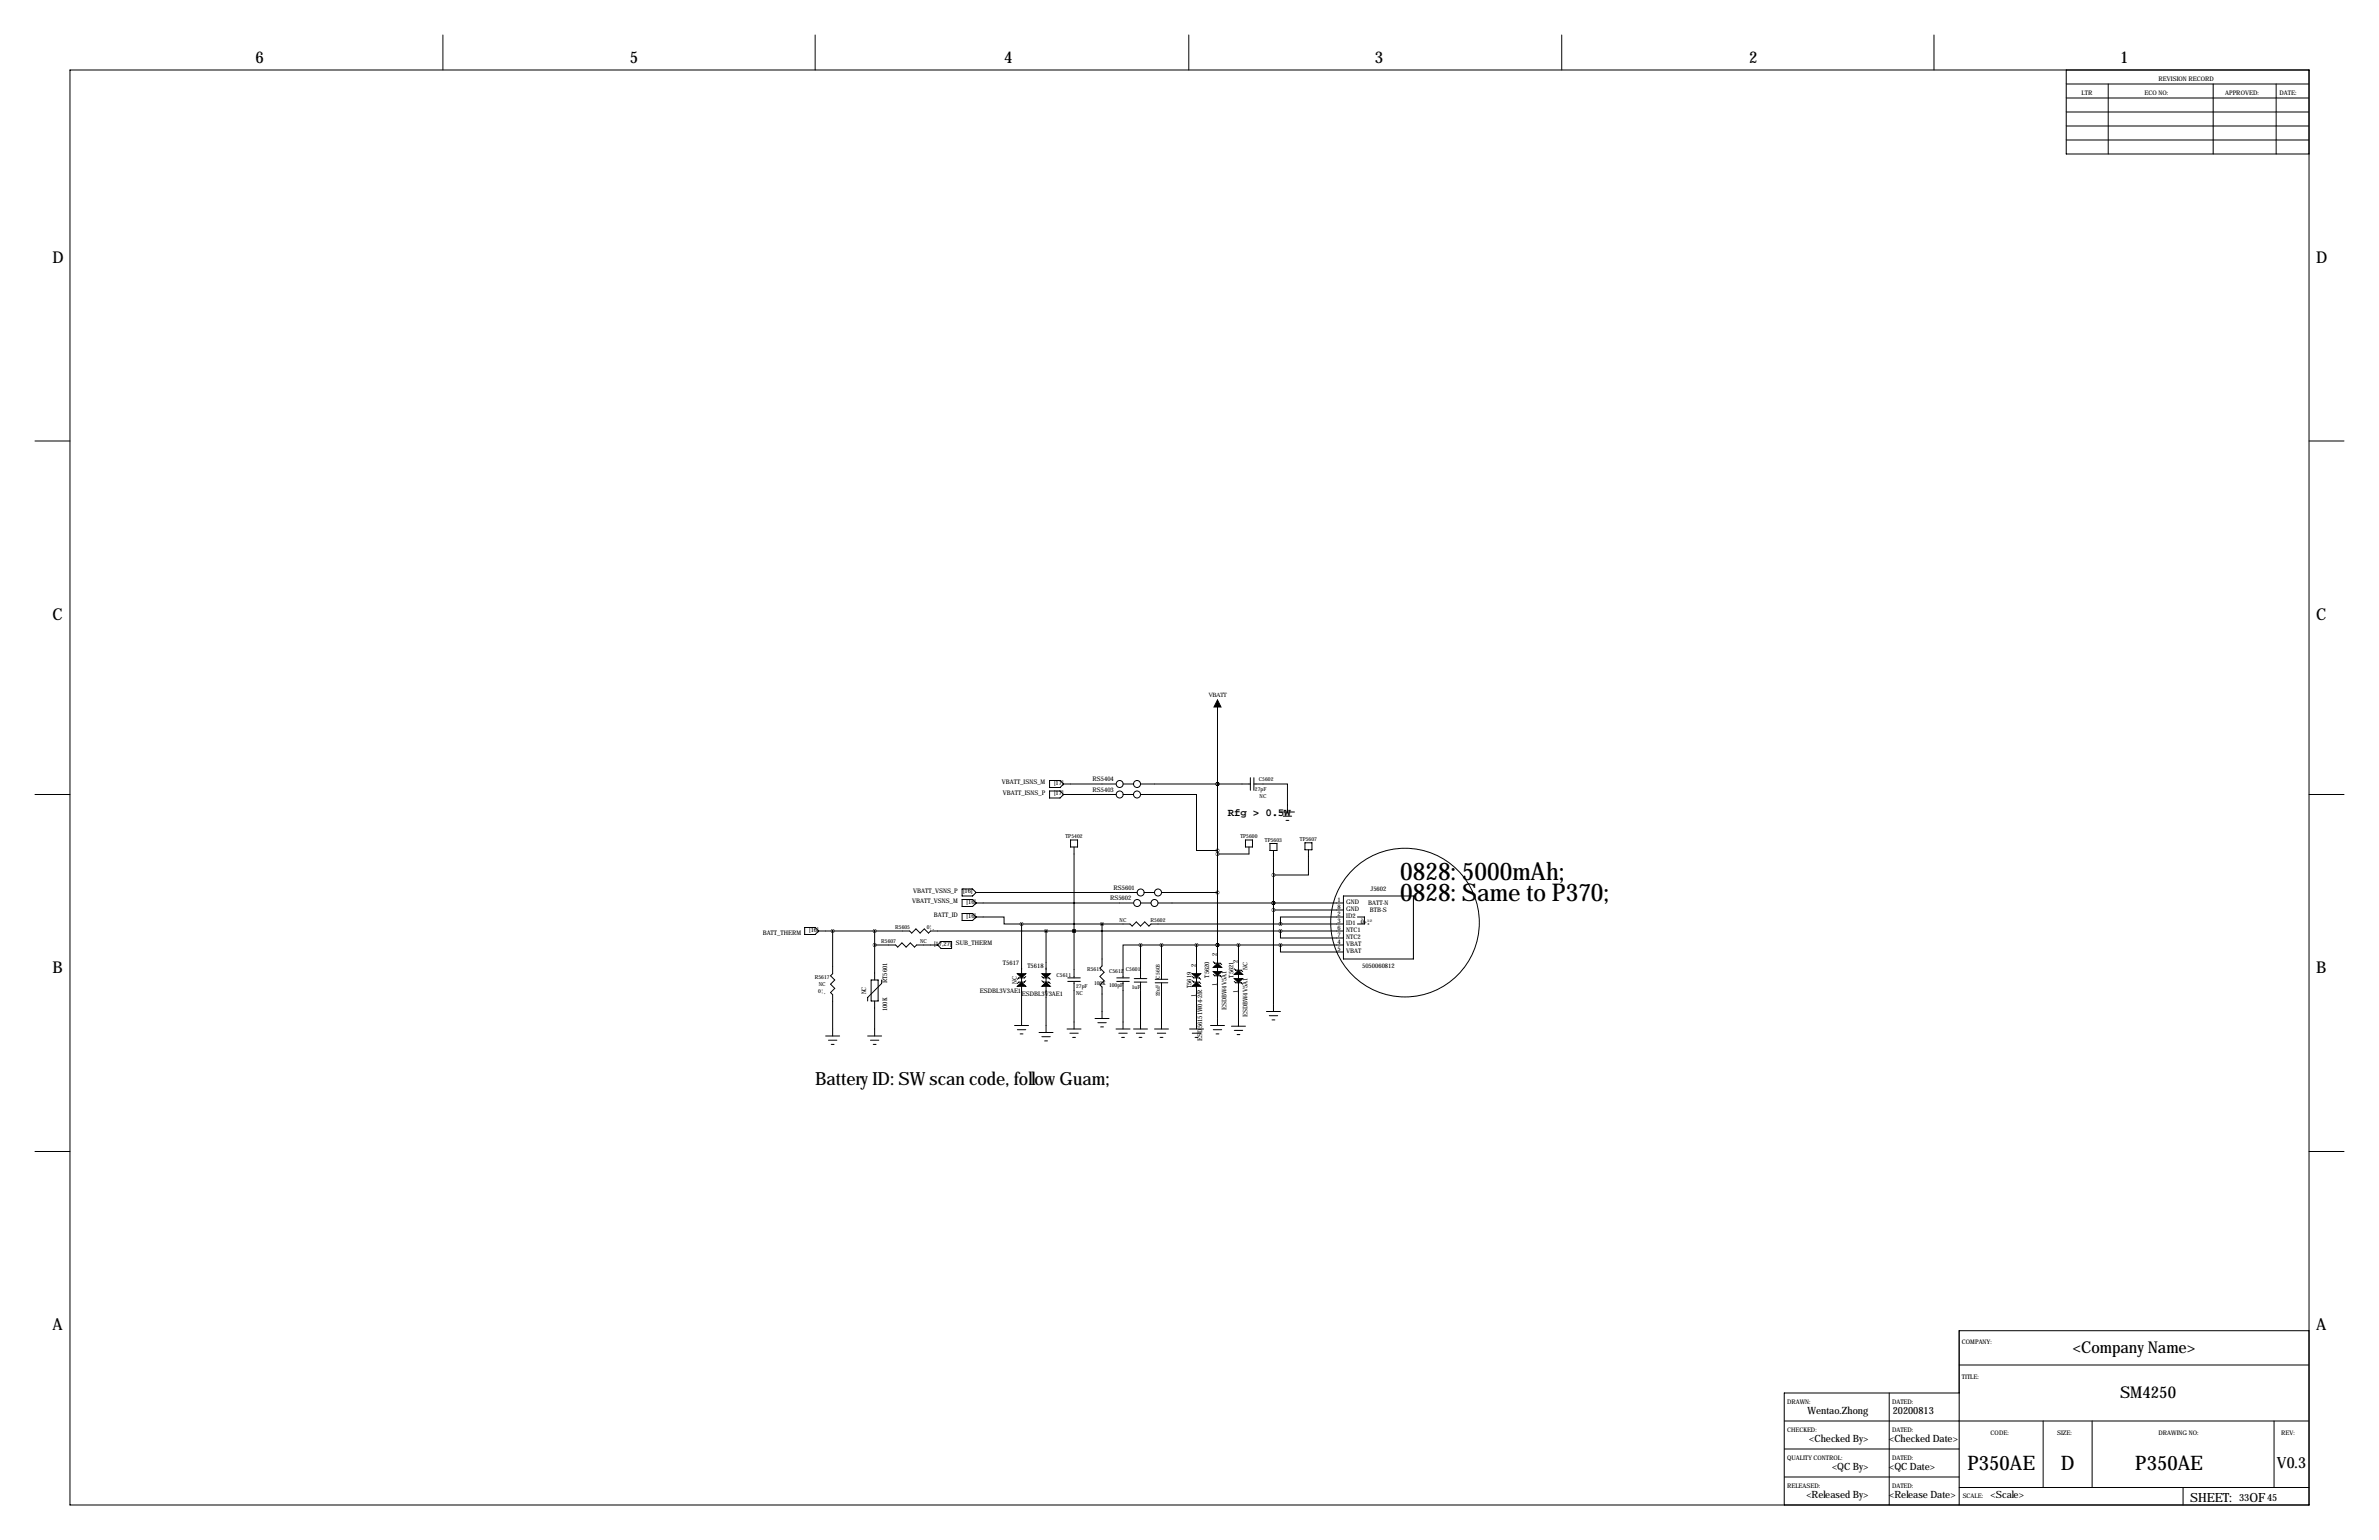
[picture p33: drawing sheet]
<svg xmlns="http://www.w3.org/2000/svg" width="864mm" height="559mm" viewBox="0 0 864 559" stroke-linecap="round" stroke-linejoin="round" font-family="sans-serif">
<defs><g id="words">
<g font-size="8.9">
<text x="508.3" y="319.3">0828: 5000mAh;</text>
<text x="508.3" y="326.9">0828: Same to P370;</text>
</g>
<g font-size="7.3">
<text x="714.2" y="533.3">P350AE</text>
<text x="748.1" y="533.3">D</text>
<text x="775.1" y="533.3">P350AE</text>
</g>
<text font-size="6.6" x="295.9" y="393.7">Battery ID: SW scan code, follow Guam;</text>
<g font-size="5.9">
<text x="92.7" y="22.9">6</text>
<text x="228.6" y="22.9">5</text>
<text x="364.5" y="22.9">4</text>
<text x="499.1" y="22.9">3</text>
<text x="635" y="22.9">2</text>
<text x="769.6" y="22.9">1</text>
<text x="19" y="95.2">D</text>
<text x="840.7" y="95.2">D</text>
<text x="19" y="224.8">C</text>
<text x="840.7" y="224.8">C</text>
<text x="19" y="353.1">B</text>
<text x="840.7" y="353.1">B</text>
<text x="19" y="482.6">A</text>
<text x="840.7" y="482.6">A</text>
<text x="752.5" y="490.9">&lt;Company Name&gt;</text>
<text x="769.6" y="507.4">SM4250</text>
</g>
<text font-size="5.6" x="826.6" y="532.7">V0.3</text>
<g font-size="4.6">
<text x="795" y="544.8">SHEET:</text>
<text x="816.6" y="544.8">OF</text>
</g>
<text font-size="4" x="445.8" y="295.9">Rfg &gt; 0.5W</text>
<g font-size="3.6">
<text x="656.1" y="513">Wentao.Zhong</text>
<text x="687.1" y="513">20200813</text>
<text x="656.8" y="523.2">&lt;Checked By&gt;</text>
<text x="685.8" y="523.2">&lt;Checked Date&gt;</text>
<text x="665.1" y="533.3">&lt;QC By&gt;</text>
<text x="685.8" y="533.3">&lt;QC Date&gt;</text>
<text x="655.7" y="543.5">&lt;Released By&gt;</text>
<text x="685.8" y="543.5">&lt;Release Date&gt;</text>
<text x="722.6" y="543.5">&lt;Scale&gt;</text>
<text x="812.8" y="544.8">33</text>
<text x="823" y="544.8">45</text>
</g>
<g font-size="2.3">
<text x="783.6" y="29.2">REVISION RECORD</text>
<text x="755.6" y="34.3">LTR</text>
<text x="778.5" y="34.3">ECO NO:</text>
<text x="807.7" y="34.3">APPROVED:</text>
<text x="827.5" y="34.3">DATE:</text>
<text x="438.7" y="252.7">VBATT</text>
<text x="363.7" y="284.5">VBATT_ISNS_M</text>
<text x="382.7" y="284.7">[17]</text>
<text x="396.6" y="287.3">RS5403</text>
<text x="396.6" y="283.5">RS5404</text>
<text x="364.1" y="288.3">VBATT_ISNS_P</text>
<text x="382.7" y="288.6">[17]</text>
<text x="331.5" y="323.8">VBATT_VSNS_P</text>
<text x="404.2" y="322.8">RS5601</text>
<text x="497.5" y="323.3">J5602</text>
<text x="331.1" y="327.7">VBATT_VSNS_M</text>
<text x="349.6" y="324.1">[16]</text>
<text x="350.9" y="327.9">[16]</text>
<text x="402.9" y="326.6">RS5602</text>
<text x="485.5" y="327.4">1</text>
<text x="485.5" y="329.9">8</text>
<text x="488.7" y="328.2">GND</text>
<text x="496.7" y="328.4">BATT-N</text>
<text x="339" y="332.7">BATT_ID</text>
<text x="350.9" y="333">[16]</text>
<text x="485.5" y="332.5">2</text>
<text x="485.5" y="335">3</text>
<text x="488.7" y="330.7">GND</text>
<text x="488.7" y="333.3">ID2</text>
<text x="488.7" y="335.8">ID1</text>
<text x="494" y="335.3">Ò»¹²</text>
<text x="497.3" y="331">BTB-S</text>
<text x="276.9" y="339.1">BATT_THERM</text>
<text x="293.8" y="338.1">[16]</text>
<text x="485.5" y="337.6">6</text>
<text x="485.5" y="340.1">7</text>
<text x="488.7" y="338.3">NTC1</text>
<text x="488.7" y="340.9">NTC2</text>
<text x="339.1" y="343.2">[17,27]</text>
<text x="347" y="342.9">SUB_THERM</text>
<text x="441.7" y="347" transform="rotate(-90 441.7 347)">2</text>
<text x="485.5" y="345.2">5</text>
<text x="485.5" y="342.6">4</text>
<text x="488.7" y="346">VBAT</text>
<text x="488.7" y="343.4">VBAT</text>
<text x="364.1" y="350">T5617</text>
<text x="373" y="351.3">T5618</text>
<text x="434.1" y="350.8" transform="rotate(-90 434.1 350.8)">2</text>
<text x="449.3" y="349.5" transform="rotate(-90 449.3 349.5)">2</text>
<text x="452.9" y="352" transform="rotate(-90 452.9 352)">NC</text>
<text x="494.4" y="351.3">5050060812</text>
<text x="322.1" y="356.8" transform="rotate(-90 322.1 356.8)">RT5601</text>
<text x="369.1" y="357" transform="rotate(-90 369.1 357)">NC</text>
<text x="432.6" y="358.6" transform="rotate(-90 432.6 358.6)">T5619</text>
<text x="438.9" y="354.8" transform="rotate(-90 438.9 354.8)">T5620</text>
<text x="441.7" y="357.8" transform="rotate(-90 441.7 357.8)">1</text>
<text x="447.8" y="354.8" transform="rotate(-90 447.8 354.8)">T5621</text>
<text x="314.5" y="360.9" transform="rotate(-90 314.5 360.9)">NC</text>
<text x="355.7" y="360.2">ESDBL3V3AE1</text>
<text x="370.9" y="361.4">ESDBL3V3AE1</text>
<text x="434.1" y="361.6" transform="rotate(-90 434.1 361.6)">1</text>
<text x="449.3" y="360.3" transform="rotate(-90 449.3 360.3)">1</text>
<text x="322.1" y="366.9" transform="rotate(-90 322.1 366.9)">100K</text>
<text x="445.3" y="366.6" transform="rotate(-90 445.3 366.6)">ESDBW4V5A1</text>
<text x="452.9" y="369.1" transform="rotate(-90 452.9 369.1)">ESDBW4V5A1</text>
<text x="436.4" y="377.7" transform="rotate(-90 436.4 377.7)">ESD56151W04-2/R</text>
<text x="712.2" y="487.7">COMPANY:</text>
<text x="712.2" y="500.4">TITLE:</text>
<text x="648.7" y="509.3">DRAWN:</text>
<text x="686.8" y="509.3">DATED:</text>
<text x="648.7" y="519.4">CHECKED:</text>
<text x="686.8" y="519.4">DATED:</text>
<text x="722.6" y="520.7">CODE:</text>
<text x="746.8" y="520.7">SIZE:</text>
<text x="783.6" y="520.7">DRAWING NO:</text>
<text x="828" y="520.7">REV:</text>
<text x="648.7" y="529.6">QUALITY CONTROL:</text>
<text x="686.8" y="529.6">DATED:</text>
<text x="648.7" y="539.8">RELEASED:</text>
<text x="686.8" y="539.8">DATED:</text>
<text x="712.5" y="543.6">SCALE:</text>
</g>
<g font-size="2">
<text x="455.6" y="287.1">27pF</text>
<text x="457" y="283.3">C5602</text>
<text x="457.3" y="289.6">NC</text>
<text x="386.8" y="304.2">TP5402</text>
<text x="450.3" y="304.2">TP5600</text>
<text x="459.2" y="305.5">TP5603</text>
<text x="471.9" y="305.2">TP5607</text>
<text x="406.4" y="334.7">NC</text>
<text x="417.7" y="334.7">R5602</text>
<text x="325" y="337.2">R5605</text>
<text x="336.4" y="337.2">0¦¸</text>
<text x="319.9" y="342.3">R5607</text>
<text x="334" y="342.3">NC</text>
<text x="394.6" y="352.4">R5611</text>
<text x="402.6" y="353.1">C5612</text>
<text x="408.7" y="352.4">C5601</text>
<text x="295.7" y="355.2">R5617</text>
<text x="297.2" y="357.8">NC</text>
<text x="383.5" y="354.3">C5611</text>
<text x="390.7" y="358.6">27pF</text>
<text x="397.1" y="357.5">100K</text>
<text x="402.6" y="358.1">100pF</text>
<text x="410.9" y="358.8">1uF</text>
<text x="421" y="355.1" transform="rotate(-90 421 355.1)">C5603</text>
<text x="297" y="360.3">0¦¸</text>
<text x="390.7" y="360.9">NC</text>
<text x="421" y="361.6" transform="rotate(-90 421 361.6)">22uF</text>
</g>
<g font-size="1">
<text x="434.4" y="353.3" transform="rotate(-90 434.4 353.3)">+</text>
<text x="442" y="349.3" transform="rotate(-90 442 349.3)">-</text>
<text x="449.7" y="351.8" transform="rotate(-90 449.7 351.8)">-</text>
<text x="434.4" y="358.4" transform="rotate(-90 434.4 358.4)">+</text>
<text x="442" y="354.6" transform="rotate(-90 442 354.6)">-</text>
<text x="449.7" y="357.1" transform="rotate(-90 449.7 357.1)">-</text>
</g>
</g></defs>
<g fill="none" stroke="#000" stroke-width=".36">
<path d="M160.8 12.7v12.7M295.9 12.7v12.7M431.5 12.7v12.7M566.9 12.7v12.7M702.1 12.7v12.7M25.4 25.4h812.8v520.7h-812.8zM750.1 25.4v30.5h88.1M750.1 35.6h88.1M750.1 30.5h88.1M765.3 30.5v25.4M803.4 30.5v25.4M826.3 30.5v25.4"/>
<path d="M750.1 50.8h88.1M750.1 45.7h88.1M750.1 40.6h88.1M12.7 160h12.7M838.2 160h12.7M442 254v118.1M12.7 288.3h12.7M381 287h3.8l1.3 1.3-1.3 1.3h-3.8zM381 283.2h3.8l1.3 1.3-1.3 1.3h-3.8zM386.1 288.3h19M386.1 284.5h19M407.7 288.3h3.8"/>
<path d="M407.7 284.5h3.8M414 288.3h20.3v20.3h7.7M414 284.5h39.9M442 284.5h.1M453.9 282.2v4.6M455.2 284.5h12.2v10.1M455.2 282.2v4.6M464.8 294.6h5.1M465.8 296.2h3.1M466.9 297.7h1M838.2 288.3h12.7M388.6 304.8h2.6v2.5h-2.6z"/>
<path d="M389.9 307.3v47.5M452.1 304.8h2.6v2.5h-2.6zM453.4 307.3v2.6h-11.4M461 306.1h2.5v2.5h-2.5zM462.3 308.6v58.4M473.7 305.8h2.5v2.6h-2.5zM475 308.4v9.1h-12.7M292.1 336.5h3.8l1.3 1.3-1.3 1.3h-3.8zM297.2 337.8h33l.8 .8 1.5-1.5 1.5 1.5 1.5-1.5 1.6 1.5 .7-.8h149.9M302.3 337.8v15.5l-.8 .8 1.5 1.5-1.5 1.5 1.5 1.5-1.5 1.6 .8 .7v15M317.5 337.8v17.8M349.2 322.6h3.9l1.2 1.2-1.2 1.3h-3.9z"/>
<path d="M349.2 331.5h3.9l1.2 1.2-1.2 1.3h-3.9zM349.2 326.4h3.9l1.2 1.3-1.2 1.2h-3.9zM354.3 332.7h10.2v2.6h6.3M354.3 323.8h58.4M354.3 327.7h57.2M370.8 335.3h39.4l.8 .7 1.5-1.5 1.5 1.5 1.5-1.5 1.6 1.5 .7-.7h69.9M370.8 335.3v36.8M379.7 337.8v36.8M389.9 337.8h.1M400 335.3v15.2l-.7 .8 1.5 1.5-1.5 1.5 1.5 1.6-1.5 1.5 .7 .7v11.5M414 327.7h3.8M415.3 323.8h3.8"/>
<path d="M420.4 327.7h67.3M421.6 323.8h20.4M462.3 327.7h.1M462.3 330.2h25.4M464.8 337.8v2.6h22.9M487.7 332.7h-22.9v2.6M487.7 325.1h25.4v22.9h-25.4zM492.8 332.7h2.5v2.6h-2.5M496.6 335.3h.1M316.2 355.6h2.6v7.6h-2.6zM317.5 342.9h7.6l.8 .8 1.5-1.6 1.5 1.6 1.6-1.6 1.5 1.6 .7-.8h7.7M320 355.6v1.3l-5 5v1.3"/>
<path d="M340.4 342.9l1.2-1.3h3.8v2.6h-3.8zM372.4 354.3l-.5 .5h-2.1l-.5 .5M372.4 355.9l-.5 .5h-2.1l-.5 .5M378.2 354.3l.5 .5h2l.6 .5M378.2 355.9l.5 .5h2l.6 .5M387.6 356.1h4.6M387.6 354.8h4.6M389.9 356.1v17.3M405.4 356.1h4.6M405.4 354.8h4.6M407.7 356.1v17.3M411.7 356.4h4.6"/>
<path d="M411.7 355.1h4.6M414 342.9h-6.3v11.9M414 342.9h73.7M414 342.9v12.2M414 356.4v17M419.4 356.6h4.5M419.4 355.3h4.5M421.6 342.9v12.4M421.6 356.6v16.8M432.8 354.3l.5 .5h2.1l.5 .5M432.8 355.9l.5 .5h2.1l.5 .5M434.3 342.9v30.5"/>
<path d="M440.4 353.6l.5 .5h2.1l.5 .5M440.4 349l.5 .5h2.1l.5 .5M442 342.9h.1M448.1 356.1l.5 .5h2l.5 .5M448.1 351.5l.5 .5h2l.5 .6M449.6 342.9v29.5M464.8 342.9v2.5h22.9M299.7 375.9h5.1M300.7 377.4h3.1M301.8 379h1M315 375.9h5M316 377.4h3"/>
<path d="M317 379h1M317.5 363.2v12.7M368.3 372.1h5.1M369.3 373.6h3.1M370.3 375.2h1M377.2 374.6h5.1M378.2 376.2h3.1M379.2 377.7h1M387.3 373.4h5.1M388.4 374.9h3M389.4 376.4h1M397.5 369.6h5.1"/>
<path d="M398.5 371.1h3.1M399.5 372.6h1.1M405.1 373.4h5.1M406.1 374.9h3.1M407.2 376.4h1M411.5 373.4h5.1M412.5 374.9h3M413.5 376.4h1M419.1 373.4h5.1M420.1 374.9h3.1M421.1 376.4h1M431.8 373.4h5.1"/>
<path d="M432.8 374.9h3.1M433.8 376.4h1M439.4 372.1h5.1M440.4 373.6h3.1M441.5 375.2h1M447 372.4h5.1M448.1 373.9h3M449.1 375.4h1M459.7 367h5.1M460.8 368.6h3M461.8 370.1h1M12.7 417.8h12.7"/>
<path d="M838.2 417.8h12.7M711.2 495.3h127M838.2 482.9h-127v63.2M647.7 515.6h190.5M685.8 505.5v40.6M711.2 505.5h-63.5v40.6M741.7 515.6v24.2M759.5 515.6v24.2M825.5 515.6v24.2M647.7 535.9h63.5M647.7 525.8h63.5M711.2 539.8h127"/>
<path d="M792.5 539.8v6.3"/>
<circle cx="406.5" cy="288.3" r="1.27"/>
<circle cx="406.5" cy="284.5" r="1.27"/>
<circle cx="412.7" cy="288.3" r="1.27"/>
<circle cx="412.7" cy="284.5" r="1.27"/>
<circle cx="412.8" cy="327.7" r="1.27"/>
<circle cx="414.1" cy="323.8" r="1.27"/>
<circle cx="419.1" cy="327.7" r="1.27"/>
<circle cx="420.4" cy="323.8" r="1.27"/>
<circle cx="510" cy="334.8" r="27"/>
</g>
<path d="M442 254l1.2 2.5h-2.5zM369.3 353.3h3.1l-1.6 1.5zM370.8 356.4l1.6 1.5h-3.1zM378.2 353.3h3.1l-1.6 1.5zM378.2 357.9l1.5-1.5 1.6 1.5zM434.3 356.4l1.6 1.5h-3.1zM432.8 353.3h3.1l-1.6 1.5zM440.4 352.6h3.1l-1.5 1.5zM440.4 351l1.6-1.5 1.5 1.5zM448.1 355.1h3l-1.5 1.5zM448.1 353.6l1.5-1.6 1.5 1.6z" fill="#000" stroke="#000" stroke-width=".36"/>
<path d="M389.8 337.8a.05 .05 0 0 0 .1 0 .05 .05 0 0 0-.1 0zM462.2 330.2a.05 .05 0 0 0 .1 0 .05 .05 0 0 0-.1 0zM414 342.9a.05 .05 0 0 0 .1 0 .05 .05 0 0 0-.1 0zM389.8 337.8a.05 .05 0 0 0 .1 0 .05 .05 0 0 0-.1 0zM370.8 335.3a.05 .05 0 0 0 .1 0 .05 .05 0 0 0-.1 0zM462.2 327.7a.05 .05 0 0 0 .1 0 .05 .05 0 0 0-.1 0zM400 335.3a.05 .05 0 0 0 .1 0 .05 .05 0 0 0-.1 0zM441.9 284.5a.05 .05 0 0 0 .1 0 .05 .05 0 0 0-.1 0zM441.9 308.6a.05 .05 0 0 0 .1 0 .05 .05 0 0 0-.1 0zM464.8 342.9a.05 .05 0 0 0 .1 0 .05 .05 0 0 0-.1 0zM441.9 342.9a.05 .05 0 0 0 .1 0 .05 .05 0 0 0-.1 0zM441.9 342.9a.05 .05 0 0 0 .1 0 .05 .05 0 0 0-.1 0zM434.3 342.9a.05 .05 0 0 0 .1 0 .05 .05 0 0 0-.1 0zM464.8 337.8a.05 .05 0 0 0 .1 0 .05 .05 0 0 0-.1 0zM441.9 284.5a.05 .05 0 0 0 .1 0 .05 .05 0 0 0-.1 0zM441.9 309.9a.05 .05 0 0 0 .1 0 .05 .05 0 0 0-.1 0zM462.2 327.7a.05 .05 0 0 0 .1 0 .05 .05 0 0 0-.1 0zM441.9 323.9a.05 .05 0 0 0 .1 0 .05 .05 0 0 0-.1 0zM464.8 335.3a.05 .05 0 0 0 .1 0 .05 .05 0 0 0-.1 0zM379.7 337.8a.05 .05 0 0 0 .1 0 .05 .05 0 0 0-.1 0zM421.6 342.9a.05 .05 0 0 0 .1 0 .05 .05 0 0 0-.1 0zM449.5 342.9a.05 .05 0 0 0 .1 0 .05 .05 0 0 0-.1 0zM462.2 317.5a.05 .05 0 0 0 .1 0 .05 .05 0 0 0-.1 0zM302.2 337.8a.05 .05 0 0 0 .1 0 .05 .05 0 0 0-.1 0z" fill="#000" stroke="#000" stroke-width="1.3"/>
<use href="#words"/>
</svg>
